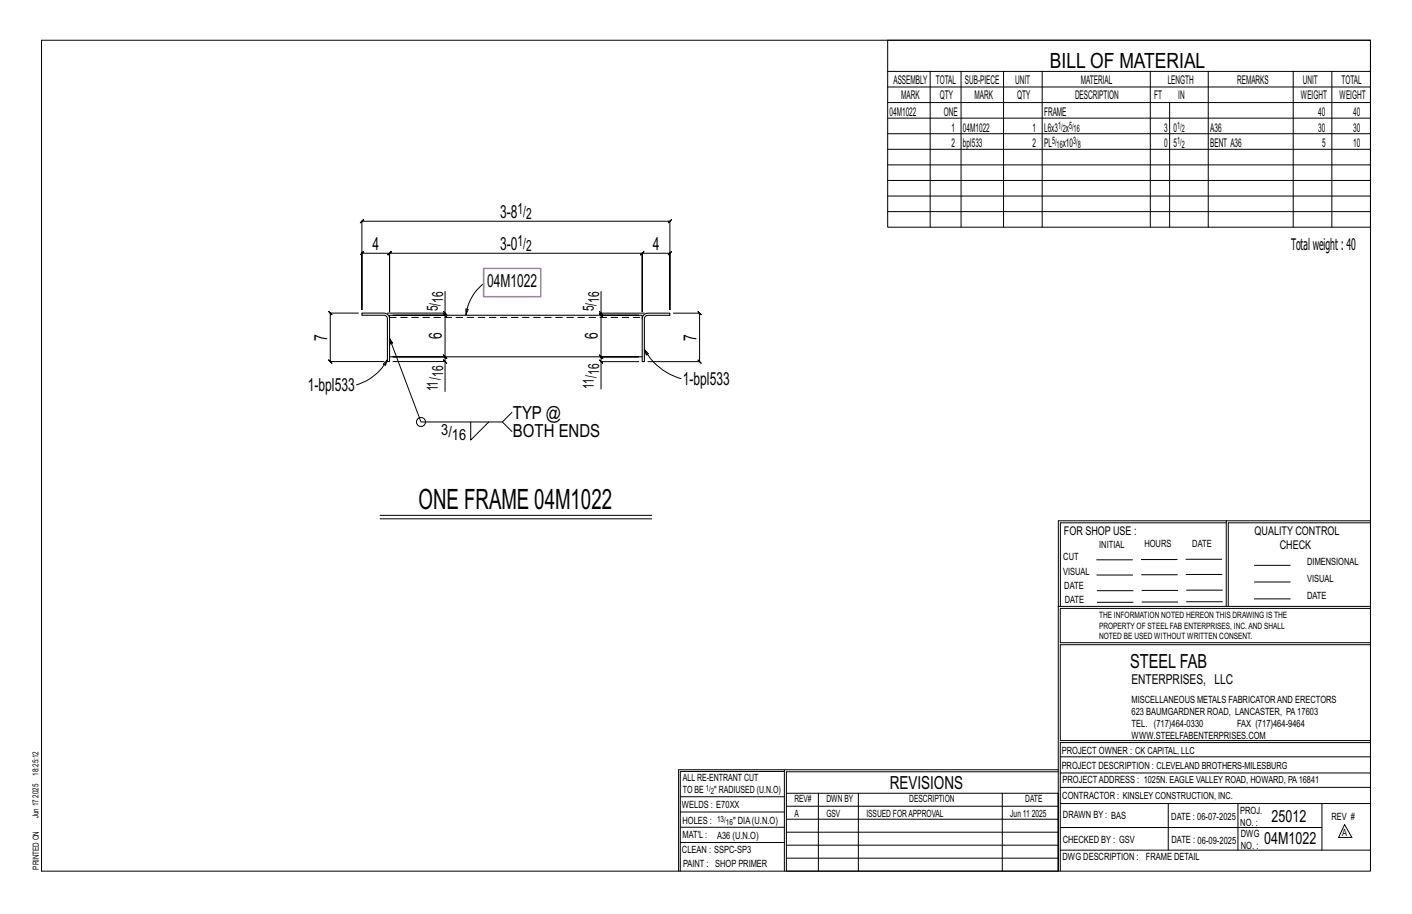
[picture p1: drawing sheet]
<svg xmlns="http://www.w3.org/2000/svg" width="432mm" height="279mm" viewBox="0 0 432 279" stroke-linecap="round" stroke-linejoin="round" font-family="sans-serif">
<defs><g id="words">
<text font-size="8.6" x="128" y="155.6">ONE FRAME 04M1022</text>
<text font-size="6.4" x="321.1" y="20.7">BILL OF MATERIAL</text>
<text font-size="5.9" x="345.6" y="204.1">STEEL FAB</text>
<g font-size="5.5">
<text x="152.9" y="66.6">3-8</text>
<text x="113.9" y="76.4">4</text>
<text x="152.9" y="76.4">3-0</text>
<text x="199.6" y="76.4">4</text>
<text x="148.9" y="87.7">04M1022</text>
<text x="100" y="104.1" transform="rotate(-90 100 104.1)">7</text>
<text x="135.1" y="103.7" transform="rotate(-90 135.1 103.7)">6</text>
<text x="182.8" y="103.7" transform="rotate(-90 182.8 103.7)">6</text>
<text x="212.9" y="104.2" transform="rotate(-90 212.9 104.2)">7</text>
<text x="94.1" y="119.6">1-bpl533</text>
<text x="208.8" y="117.7">1-bpl533</text>
<text x="156.8" y="128">TYP @</text>
<text x="156.8" y="133.5">BOTH ENDS</text>
<text x="272.2" y="241.1">REVISIONS</text>
</g>
<g font-size="5.1">
<text x="388.9" y="251.3">25012</text>
<text x="386.6" y="258.1">04M1022</text>
</g>
<text font-size="4.9" x="394.8" y="76.4">Totalweight : 40</text>
<g font-size="4.7">
<text x="158.2" y="65.4">1/</text>
<text x="160.9" y="67.1">2</text>
<text x="158.2" y="75.2">1/</text>
<text x="160.9" y="76.8">2</text>
<text x="133.9" y="95.2" transform="rotate(-90 133.9 95.2)">5/</text>
<text x="135.5" y="92.6" transform="rotate(-90 135.5 92.6)">16</text>
<text x="181.6" y="95.2" transform="rotate(-90 181.6 95.2)">5/</text>
<text x="183.2" y="92.6" transform="rotate(-90 183.2 92.6)">16</text>
<text x="133.9" y="119.7" transform="rotate(-90 133.9 119.7)">11/</text>
<text x="135.5" y="115.3" transform="rotate(-90 135.5 115.3)">16</text>
<text x="181.6" y="118.9" transform="rotate(-90 181.6 118.9)">11/</text>
<text x="183.2" y="114.6" transform="rotate(-90 183.2 114.6)">16</text>
<text x="134.9" y="132.8">3/</text>
<text x="138.2" y="134.5">16</text>
</g>
<text font-size="4.2" x="346" y="209.1">ENTERPRISES, LLC</text>
<g font-size="3.7">
<text x="273.2" y="25.6">ASSEMBLY</text>
<text x="286.2" y="25.6">TOTAL</text>
<text x="295.1" y="25.6">SUB-PIECE</text>
<text x="310.4" y="25.6">UNIT</text>
<text x="330.5" y="25.6">MATERIAL</text>
<text x="357.1" y="25.6">LENGTH</text>
<text x="378.3" y="25.6">REMARKS</text>
<text x="398.4" y="25.6">UNIT</text>
<text x="410.2" y="25.6">TOTAL</text>
<text x="272.1" y="35.5">04M1022</text>
<text x="275.6" y="30.4">MARK</text>
<text x="287.4" y="30.4">QTY</text>
<text x="288.6" y="35.5">ONE</text>
<text x="298" y="30.4">MARK</text>
<text x="311" y="30.4">QTY</text>
<text x="319.3" y="35.5">FRAME</text>
<text x="328.7" y="30.4">DESCRIPTION</text>
<text x="353" y="30.4">FT</text>
<text x="360.3" y="30.4">IN</text>
<text x="397.8" y="30.4">WEIGHT</text>
<text x="403.2" y="35.5">40</text>
<text x="409.6" y="30.4">WEIGHT</text>
<text x="413.8" y="35.5">40</text>
<text x="290.9" y="40.2">1</text>
<text x="294.5" y="40.2">04M1022</text>
<text x="315.8" y="40.2">1</text>
<text x="319.3" y="40.2">L6x3 x</text>
<text x="356" y="40.2">3</text>
<text x="358.9" y="40.2">0</text>
<text x="370.1" y="40.2">A36</text>
<text x="403.2" y="40.2">30</text>
<text x="413.8" y="40.2">30</text>
<text x="290.9" y="45">2</text>
<text x="294.5" y="45">bpl533</text>
<text x="315.8" y="45">2</text>
<text x="319.3" y="45">PL</text>
<text x="325" y="45">x10</text>
<text x="356" y="45">0</text>
<text x="358.9" y="45">5</text>
<text x="370.1" y="45">BENT A36</text>
<text x="404.3" y="45">5</text>
<text x="413.8" y="45">10</text>
<text x="325.3" y="163.4">FOR SHOP USE :</text>
<text x="383.7" y="163.4">QUALITY CONTROL</text>
<text x="391.4" y="167.8">CHECK</text>
</g>
<g font-size="3.1">
<text x="323.6" y="39.4">1/ 5/</text>
<text x="325" y="40.5">2</text>
<text x="328.3" y="40.5">16</text>
<text x="360" y="39.4">1/</text>
<text x="361.4" y="40.5">2</text>
<text x="321.7" y="44.1">5/</text>
<text x="323.1" y="45.3">16</text>
<text x="328.2" y="44.1">3/</text>
<text x="329.6" y="45.3">8</text>
<text x="360" y="44.1">1/</text>
<text x="361.4" y="45.3">2</text>
<text x="336.2" y="167.4">INITIAL</text>
<text x="350" y="167.1">HOURS</text>
<text x="364.6" y="167.2">DATE</text>
<text x="325.2" y="171.3">CUT</text>
<text x="399.8" y="172.8">DIMENSIONAL</text>
<text x="325.1" y="175.8">VISUAL</text>
<text x="399.8" y="177.9">VISUAL</text>
<text x="325.5" y="180">DATE</text>
<text x="325.7" y="184.4">DATE</text>
<text x="399.8" y="183.1">DATE</text>
<text x="346" y="215">MISCELLANEOUS METALS FABRICATORAND ERECTORS</text>
<text x="346" y="218.6">623 BAUMGARDNER ROAD, LANCASTER, PA17603</text>
<text x="346" y="225.8">WWW.STEELFABENTERPRISES.COM</text>
<text x="346" y="222.2">TEL. (717)464-0330</text>
<text x="378.3" y="222.2">FAX (717)464-9464</text>
<text x="324.7" y="230.5">PROJECT OWNER : CK CAPITAL, LLC</text>
<text x="208.8" y="238.8">ALL RE-ENTRANT CUT</text>
<text x="324.7" y="235.1">PROJECT DESCRIPTION : CLEVELAND BROTHERS-MILESBURG</text>
<text x="324.9" y="239.5">PROJECTADDRESS : 1025N. EAGLE VALLEY ROAD, HOWARD, PA16841</text>
<text x="208.8" y="242.5">TO BE</text>
<text x="218.4" y="242.5">&quot; RADIUSED (U.N.O)</text>
<text x="242.9" y="245.3">REV#</text>
<text x="252.7" y="245.3">DWN BY</text>
<text x="278.1" y="245.3">DESCRIPTION</text>
<text x="313.5" y="245.3">DATE</text>
<text x="324.9" y="244.2">CONTRACTOR : KINSLEY CONSTRUCTION, INC.</text>
<text x="208.5" y="247">WELDS : E70XX</text>
<text x="208.7" y="251.7">HOLES :</text>
<text x="224.2" y="251.8">&quot; DIA(U.N.O)</text>
<text x="242.9" y="249.9">A</text>
<text x="252.7" y="249.9">GSV</text>
<text x="264.9" y="249.9">ISSUED FORAPPROVAL</text>
<text x="309" y="249.9">Jun 11</text>
<text x="315.5" y="249.9">2025</text>
<text x="325.1" y="250">DRAWN BY : BAS</text>
<text x="358.2" y="250.5">DATE : 06-07-2025</text>
<text x="379.3" y="248.9">PROJ.</text>
<text x="407.2" y="250.5">REV #</text>
<text x="208.7" y="256.3">MAT'L :</text>
<text x="219.3" y="256.4">A36 (U.N.O)</text>
<text x="325" y="257.6">CHECKED BY : GSV</text>
<text x="358.3" y="257.7">DATE : 06-09-2025</text>
<text x="379.3" y="252.5">NO. :</text>
<text x="379.5" y="255.9">DWG</text>
<text x="410.5" y="255.5">A</text>
<text x="208.6" y="260.7">CLEAN : SSPC-SP3</text>
<text x="324.9" y="262.9">DWG DESCRIPTION :</text>
<text x="350.4" y="263">FRAME DETAIL</text>
<text x="379.5" y="259.5">NO. :</text>
<text x="208.9" y="265">PAINT : SHOP PRIMER</text>
</g>
<g font-size="2.7">
<text x="336.1" y="189">THE INFORMATION NOTED HEREON THIS DRAWING IS THE</text>
<text x="336.1" y="195.4">NOTED BE USED WITHOUT WRITTEN CONSENT.</text>
<text x="336.1" y="192.2">PROPERTY OF STEEL FAB ENTERPRISES, INC.AND SHALL</text>
</g>
<g font-size="2.6">
<text x="215.9" y="241.8">1/</text>
<text x="217.4" y="242.7">2</text>
<text x="219.3" y="251.1">13/</text>
<text x="222" y="252.1">16</text>
</g>
<g font-size="2.5">
<text x="11.7" y="237.1" transform="rotate(-90 11.7 237.1)">18:25:12</text>
<text x="11.8" y="243.8" transform="rotate(-90 11.8 243.8)">2025</text>
<text x="11.8" y="250.1" transform="rotate(-90 11.8 250.1)">Jun 17</text>
<text x="11.9" y="265.8" transform="rotate(-90 11.9 265.8)">PRINTED ON</text>
</g>
</g></defs>
<g fill="none" stroke="#000" stroke-width=".31">
<path d="M12.7 12.3h406.4v254h-406.4zM271.5 12.3h147.6v57.2h-147.6zM271.5 21.8h147.6M271.5 26.6h147.6M271.5 31.4h147.6M271.5 36.1h147.6M284.5 21.8v47.7M293.9 21.8v47.7M306.9 21.8v47.7M318.7 21.8v47.7M351.8 21.8v47.7M357.7 31.4v38.1"/>
<path d="M369.5 21.8v47.7M395.5 21.8v47.7M407.3 21.8v47.7M271.5 40.9h147.6M271.5 45.6h147.6M271.5 50.4h147.6M271.5 55.2h147.6M271.5 59.9h147.6M110.7 67.6l-.5 .5 1-1-.5 .5h94.2l-.5 .5 1-1-.5 .5v27.1v-17.3l.5-.5-1 1 .5-.5h-8.5l.5-.5-1 1 .5-.5v17.9v-17.9l.5-.5-1 1 .5-.5h-77.3l.5-.5-1 1 .5-.5v17.9v-17.9l.5-.5-1 1 .5-.5h-8.4l.5-.5-1 1 .5-.5v17.3zM271.5 64.7h147.6M109.6 95.7h-8.6l-.5-.5 1 1-.5-.5v14.8l-.5-.5 1 1-.5-.5h16.4M135.6 95.2l1 1z"/>
<path d="M136.1 95.7v.7l-.5-.5 1 1-.5-.5h-15.9h15.9l-.5-.5 1 1-.5-.5v12.7l-.5-.5 1 1-.5-.5h-15.9h15.9l-.5-.5 1 1-.5-.5v1.4M136.1 89.1v6.6h-17.6M142.5 94.4l.7 .2-.7 1.6zM147.9 86.7a14.3 14.3 0 0 0-5.4 9.5M183.3 95.2l1 1zM183.8 95.7v.7l-.5-.5 1 1-.5-.5h11.5h-11.5l-.5-.5 1 1-.5-.5v12.7l-.5-.5 1 1-.5-.5h11.5h-11.5l-.5-.5 1 1-.5-.5v1.4M183.8 89.1v6.6h13.3M205.9 95.7h8l-.5-.5 1 1-.5-.5v14.8l-.5-.5 1 1-.5-.5h-15.8M118.5 110l-.6 1.7-.7-.4zM118.5 110a15.9 15.9 0 0 1-9.5 7.6M119.1 103.4l.3 1.8 .7-.3-1-1.5 9.6 25.6h24.9l3-2.9M120.2 110.5h15.9v9.2"/>
<path d="M135.6 110l1 1zM183.3 110l1 1zM195.3 110.5h-11.5v8.4M197.1 106.8l1.2 1.3-.6 .4zM197.1 106.8a18.7 18.7 0 0 0 11.2 9M143.9 129v5.5l5.6-5.5M153.6 129l3 2.9M116.2 157.5h83.1M116.2 158.6h83.1M375 159.8h-50.7v25.6M375 159.2h-51.3l-.1 107.1M419.1 159.2h-44.1v26.2"/>
<path d="M419.1 159.8h-43.5v25.6M335.4 171.1h10.9M335.4 175.8h11M349 171h11M349.1 175.7h11M362.7 171h10.9M362.7 175.6h11M383.6 172.8h11M383.6 177.9h11M323.7 185.4h95.4M335.5 184.1h11M335.5 180.6h11"/>
<path d="M349.2 184h11M349.2 180.5h11M362.9 180.4h10.9M362.9 184h10.9M383.6 183.1h11M419.1 186h-94.9v10.5h94.9M419.1 197.1h-94.9v29.3h94.9v.6h-94.9v39.3M239.9 235.8h-31.9v30.5M239.9 235.3h-32.4v31M323.6 235.3h-83.7v31M323.6 235.9h-83.1v6.6M324.2 236.3h94.9"/>
<path d="M324.2 231.4h94.9M208 252.9h31.9M208 257.5h31.9M208 243.6h31.9M208 248.2h31.9M240.5 242.5h83.1v23.8h-83.1zM240.5 258.4h83.1M240.5 254.4h83.1M240.5 250.4h83.1M240.5 246.5h83.1M250.3 242.5v23.8M262.5 242.5v23.8"/>
<path d="M306.5 242.5v23.8M324.2 253h80.1M324.2 245.6h94.9M324.2 259.9h94.9M324.2 240.7h94.9M357.3 245.6v14.3M378.6 245.6v14.3M404.3 245.6v14.3M411.2 252.1l2.2 3.9h-4zM240.5 262.3h83.1"/>
<circle cx="128.7" cy="129" r="1.38"/>
</g>
<path d="M110.7 95.7h6.7a1.72 1.72 0 0 1 1.7 1.7v13.1h-.6l-.2-13.6-.9-.5h-6.7zM119.1 97.4v-1h77.3v1.1M196.9 96.2l1.2-.5h6.8v.7h-6.8l-.9 .5-.1 13.6h-.7v-13zM119.1 109.1h77.3" fill="none" stroke="#000" stroke-width=".32"/>
<path d="M119.1 97h77.3" fill="none" stroke="#000" stroke-width=".31" stroke-dasharray="2 1.4"/>
<path d="M147.9 82.1h17.5v8.6h-17.5z" fill="none" stroke="#f0f" stroke-width=".5"/>
<use href="#words"/>
</svg>
